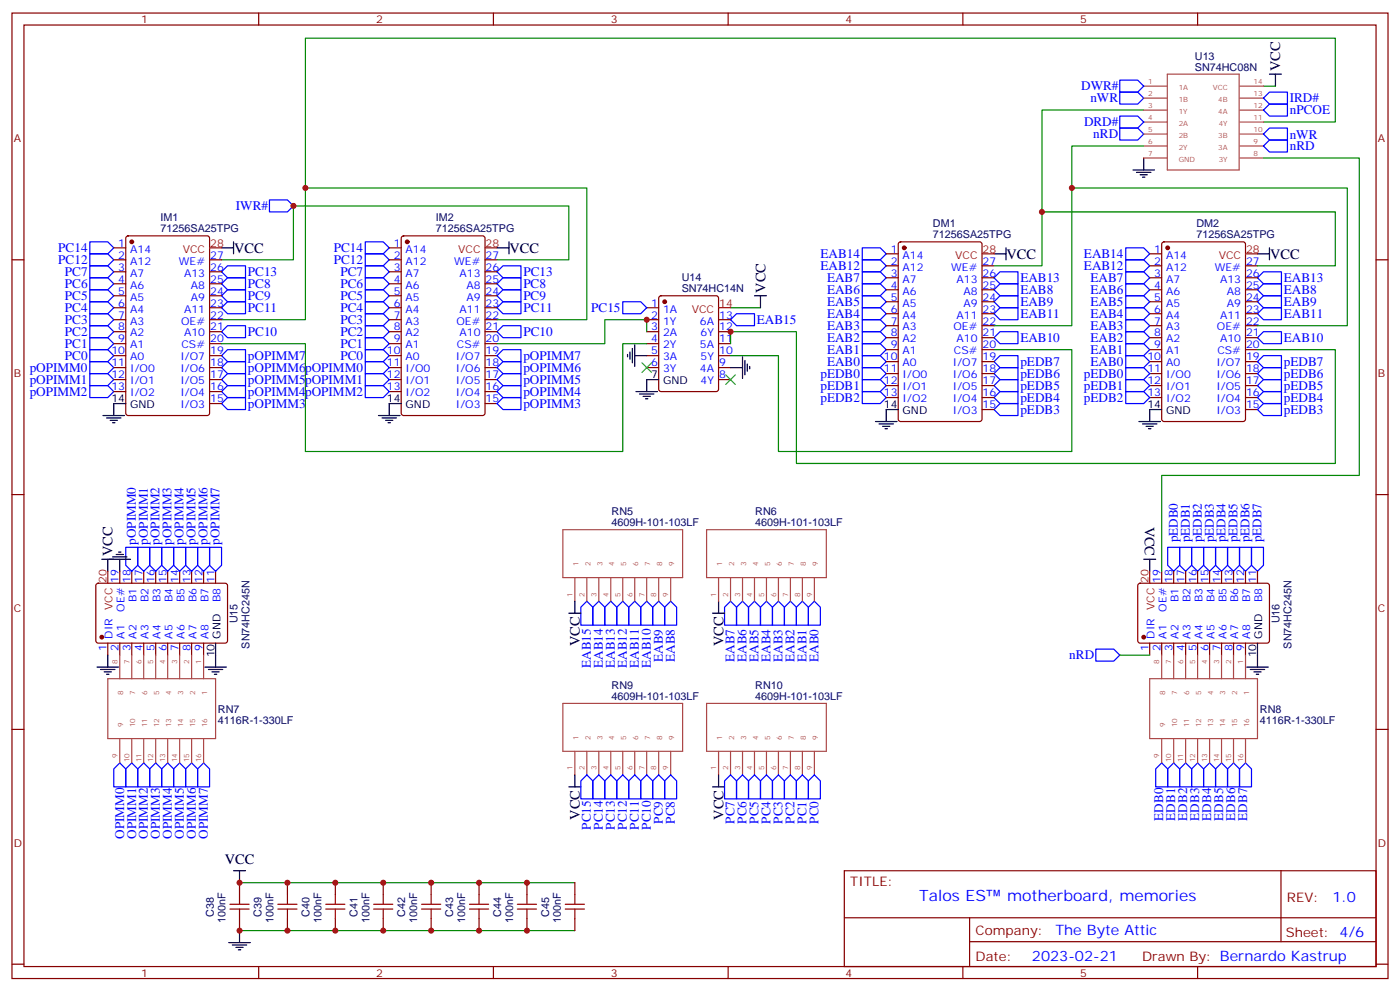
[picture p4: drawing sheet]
<svg xmlns="http://www.w3.org/2000/svg" width="412mm" height="292mm" viewBox="0 0 412 292" stroke-linecap="round" stroke-linejoin="round" font-family="sans-serif">
<defs><g id="words">
<g font-size="4.6" fill="#00f">
<text x="270.8" y="265.5">Talos ES</text>
<text x="296.6" y="265.5">motherboard, memories</text>
</g>
<g font-size="4.2">
<text x="377.1" y="20.9" transform="rotate(-90 377.1 20.9)">VCC</text>
<text x="69" y="74.4">VCC</text>
<text x="150.1" y="74.4">VCC</text>
<text x="296.5" y="76.2">VCC</text>
<text x="374.1" y="76.2">VCC</text>
<text x="225.4" y="86.2" transform="rotate(-90 225.4 86.2)">VCC</text>
<text x="337.2" y="155.1" transform="rotate(90 337.2 155.1)">VCC</text>
<text x="33.2" y="163.8" transform="rotate(-90 33.2 163.8)">VCC</text>
<text x="170.8" y="190.2" transform="rotate(-90 170.8 190.2)">VCC</text>
<text x="213.1" y="190.2" transform="rotate(-90 213.1 190.2)">VCC</text>
<text x="170.8" y="241.4" transform="rotate(-90 170.8 241.4)">VCC</text>
<text x="213.1" y="241.4" transform="rotate(-90 213.1 241.4)">VCC</text>
<text x="66.2" y="254.3">VCC</text>
</g>
<g font-size="4.2" fill="#00f">
<text x="392.5" y="265.7">1.0</text>
<text x="310.9" y="275.3">The Byte Attic</text>
<text x="304" y="283.1">2023-02-21</text>
</g>
<g font-size="3.9" fill="#00f">
<text x="318.5" y="26.6">DWR#</text>
<text x="321.2" y="30.2">nWR</text>
<text x="379.9" y="30.1">IRD#</text>
<text x="379.9" y="33.6">nPCOE</text>
<text x="319.3" y="37.2">DRD#</text>
<text x="322.1" y="40.7">nRD</text>
<text x="379.9" y="40.8">nWR</text>
<text x="379.9" y="44.2">nRD</text>
<text x="69.5" y="61.9">IWR#</text>
<text x="17.2" y="74.2">PC14</text>
<text x="17.2" y="77.8">PC12</text>
<text x="98.3" y="77.8">PC12</text>
<text x="98.3" y="74.2">PC14</text>
<text x="241.7" y="76">EAB14</text>
<text x="319.3" y="76">EAB14</text>
<text x="19.1" y="81.3">PC7</text>
<text x="73" y="81.2">PC13</text>
<text x="100.3" y="81.3">PC7</text>
<text x="154.2" y="81.2">PC13</text>
<text x="241.7" y="79.5">EAB12</text>
<text x="243.6" y="83.1">EAB7</text>
<text x="300.6" y="83">EAB13</text>
<text x="319.3" y="79.5">EAB12</text>
<text x="321.2" y="83.1">EAB7</text>
<text x="378.2" y="83">EAB13</text>
<text x="19.1" y="84.8">PC6</text>
<text x="19.1" y="88.4">PC5</text>
<text x="73" y="88.3">PC9</text>
<text x="73" y="84.7">PC8</text>
<text x="100.3" y="88.4">PC5</text>
<text x="100.3" y="84.8">PC6</text>
<text x="154.2" y="88.3">PC9</text>
<text x="154.2" y="84.7">PC8</text>
<text x="243.6" y="86.6">EAB6</text>
<text x="300.6" y="86.5">EAB8</text>
<text x="321.2" y="86.6">EAB6</text>
<text x="378.2" y="86.5">EAB8</text>
<text x="19.1" y="91.9">PC4</text>
<text x="19.1" y="95.4">PC3</text>
<text x="73" y="91.8">PC11</text>
<text x="100.3" y="95.4">PC3</text>
<text x="100.3" y="91.9">PC4</text>
<text x="154.2" y="91.8">PC11</text>
<text x="174.2" y="91.9">PC15</text>
<text x="223" y="95.3">EAB15</text>
<text x="243.6" y="90.1">EAB5</text>
<text x="243.6" y="93.7">EAB4</text>
<text x="300.6" y="93.6">EAB11</text>
<text x="300.6" y="90">EAB9</text>
<text x="321.2" y="93.7">EAB4</text>
<text x="321.2" y="90.1">EAB5</text>
<text x="378.2" y="93.6">EAB11</text>
<text x="378.2" y="90">EAB9</text>
<text x="19.1" y="98.9">PC2</text>
<text x="73" y="98.8">PC10</text>
<text x="100.3" y="98.9">PC2</text>
<text x="154.2" y="98.8">PC10</text>
<text x="243.6" y="100.7">EAB2</text>
<text x="243.6" y="97.2">EAB3</text>
<text x="300.6" y="100.6">EAB10</text>
<text x="321.2" y="100.7">EAB2</text>
<text x="321.2" y="97.2">EAB3</text>
<text x="378.2" y="100.6">EAB10</text>
<text x="19.1" y="102.5">PC1</text>
<text x="19.1" y="106">PC0</text>
<text x="73" y="105.9">pOPIMM7</text>
<text x="100.3" y="106">PC0</text>
<text x="100.3" y="102.5">PC1</text>
<text x="154.2" y="105.9">pOPIMM7</text>
<text x="243.6" y="104.2">EAB1</text>
<text x="243.6" y="107.8">EAB0</text>
<text x="300.6" y="107.7">pEDB7</text>
<text x="321.2" y="107.8">EAB0</text>
<text x="321.2" y="104.2">EAB1</text>
<text x="378.2" y="107.7">pEDB7</text>
<text x="8.8" y="113.1">pOPIMM1</text>
<text x="8.8" y="109.5">pOPIMM0</text>
<text x="73" y="109.4">pOPIMM6pOPIMM0</text>
<text x="73" y="113">pOPIMM5pOPIMM1</text>
<text x="154.2" y="113">pOPIMM5</text>
<text x="154.2" y="109.4">pOPIMM6</text>
<text x="241.7" y="111.3">pEDB0</text>
<text x="300.6" y="111.2">pEDB6</text>
<text x="319.3" y="111.3">pEDB0</text>
<text x="378.2" y="111.2">pEDB6</text>
<text x="8.8" y="116.6">pOPIMM2</text>
<text x="73" y="116.5">pOPIMM4pOPIMM2</text>
<text x="154.2" y="116.5">pOPIMM4</text>
<text x="241.7" y="118.3">pEDB2</text>
<text x="241.7" y="114.8">pEDB1</text>
<text x="300.6" y="114.7">pEDB5</text>
<text x="300.6" y="118.3">pEDB4</text>
<text x="319.3" y="118.3">pEDB2</text>
<text x="319.3" y="114.8">pEDB1</text>
<text x="378.2" y="118.3">pEDB4</text>
<text x="378.2" y="114.7">pEDB5</text>
<text x="73" y="120">pOPIMM3</text>
<text x="154.2" y="120">pOPIMM3</text>
<text x="300.6" y="121.8">pEDB3</text>
<text x="378.2" y="121.8">pEDB3</text>
<text x="40" y="160.5" transform="rotate(-90 40 160.5)">pOPIMM0</text>
<text x="43.5" y="160.5" transform="rotate(-90 43.5 160.5)">pOPIMM1</text>
<text x="47" y="160.5" transform="rotate(-90 47 160.5)">pOPIMM2</text>
<text x="50.6" y="160.5" transform="rotate(-90 50.6 160.5)">pOPIMM3</text>
<text x="54.1" y="160.5" transform="rotate(-90 54.1 160.5)">pOPIMM4</text>
<text x="57.6" y="160.5" transform="rotate(-90 57.6 160.5)">pOPIMM5</text>
<text x="61.1" y="160.5" transform="rotate(-90 61.1 160.5)">pOPIMM6</text>
<text x="64.7" y="160.5" transform="rotate(-90 64.7 160.5)">pOPIMM7</text>
<text x="346.9" y="159.8" transform="rotate(-90 346.9 159.8)">pEDB0</text>
<text x="350.5" y="159.8" transform="rotate(-90 350.5 159.8)">pEDB1</text>
<text x="354" y="159.8" transform="rotate(-90 354 159.8)">pEDB2</text>
<text x="357.5" y="159.8" transform="rotate(-90 357.5 159.8)">pEDB3</text>
<text x="361" y="159.8" transform="rotate(-90 361 159.8)">pEDB4</text>
<text x="364.6" y="159.8" transform="rotate(-90 364.6 159.8)">pEDB5</text>
<text x="368.1" y="159.8" transform="rotate(-90 368.1 159.8)">pEDB6</text>
<text x="371.6" y="159.8" transform="rotate(-90 371.6 159.8)">pEDB7</text>
<text x="174.1" y="196.7" transform="rotate(-90 174.1 196.7)">EAB15</text>
<text x="177.6" y="196.7" transform="rotate(-90 177.6 196.7)">EAB14</text>
<text x="181.1" y="196.7" transform="rotate(-90 181.1 196.7)">EAB13</text>
<text x="184.7" y="196.7" transform="rotate(-90 184.7 196.7)">EAB12</text>
<text x="188.2" y="196.7" transform="rotate(-90 188.2 196.7)">EAB11</text>
<text x="191.7" y="196.7" transform="rotate(-90 191.7 196.7)">EAB10</text>
<text x="195.2" y="195" transform="rotate(-90 195.2 195)">EAB9</text>
<text x="198.8" y="195" transform="rotate(-90 198.8 195)">EAB8</text>
<text x="216.4" y="195" transform="rotate(-90 216.4 195)">EAB7</text>
<text x="219.9" y="195" transform="rotate(-90 219.9 195)">EAB6</text>
<text x="223.5" y="195" transform="rotate(-90 223.5 195)">EAB5</text>
<text x="227" y="195" transform="rotate(-90 227 195)">EAB4</text>
<text x="230.5" y="195" transform="rotate(-90 230.5 195)">EAB3</text>
<text x="234" y="195" transform="rotate(-90 234 195)">EAB2</text>
<text x="237.6" y="195" transform="rotate(-90 237.6 195)">EAB1</text>
<text x="241.1" y="195" transform="rotate(-90 241.1 195)">EAB0</text>
<text x="315" y="194.2">nRD</text>
<text x="174.1" y="244.3" transform="rotate(-90 174.1 244.3)">PC15</text>
<text x="177.6" y="244.3" transform="rotate(-90 177.6 244.3)">PC14</text>
<text x="181.1" y="244.3" transform="rotate(-90 181.1 244.3)">PC13</text>
<text x="184.7" y="244.3" transform="rotate(-90 184.7 244.3)">PC12</text>
<text x="188.2" y="244.3" transform="rotate(-90 188.2 244.3)">PC11</text>
<text x="191.7" y="244.3" transform="rotate(-90 191.7 244.3)">PC10</text>
<text x="195.2" y="242.6" transform="rotate(-90 195.2 242.6)">PC9</text>
<text x="198.8" y="242.6" transform="rotate(-90 198.8 242.6)">PC8</text>
<text x="216.4" y="242.6" transform="rotate(-90 216.4 242.6)">PC7</text>
<text x="219.9" y="242.6" transform="rotate(-90 219.9 242.6)">PC6</text>
<text x="223.5" y="242.6" transform="rotate(-90 223.5 242.6)">PC5</text>
<text x="227" y="242.6" transform="rotate(-90 227 242.6)">PC4</text>
<text x="230.5" y="242.6" transform="rotate(-90 230.5 242.6)">PC3</text>
<text x="234" y="242.6" transform="rotate(-90 234 242.6)">PC2</text>
<text x="237.6" y="242.6" transform="rotate(-90 237.6 242.6)">PC1</text>
<text x="241.1" y="242.6" transform="rotate(-90 241.1 242.6)">PC0</text>
<text x="342.7" y="241.7" transform="rotate(-90 342.7 241.7)">EDB0</text>
<text x="346.2" y="241.7" transform="rotate(-90 346.2 241.7)">EDB1</text>
<text x="349.7" y="241.7" transform="rotate(-90 349.7 241.7)">EDB2</text>
<text x="353.2" y="241.7" transform="rotate(-90 353.2 241.7)">EDB3</text>
<text x="356.8" y="241.7" transform="rotate(-90 356.8 241.7)">EDB4</text>
<text x="360.3" y="241.7" transform="rotate(-90 360.3 241.7)">EDB5</text>
<text x="363.8" y="241.7" transform="rotate(-90 363.8 241.7)">EDB6</text>
<text x="367.4" y="241.7" transform="rotate(-90 367.4 241.7)">EDB7</text>
<text x="36.5" y="247.1" transform="rotate(-90 36.5 247.1)">OPIMM0</text>
<text x="40.1" y="247.1" transform="rotate(-90 40.1 247.1)">OPIMM1</text>
<text x="43.6" y="247.1" transform="rotate(-90 43.6 247.1)">OPIMM2</text>
<text x="47.1" y="247.1" transform="rotate(-90 47.1 247.1)">OPIMM3</text>
<text x="50.6" y="247.1" transform="rotate(-90 50.6 247.1)">OPIMM4</text>
<text x="54.2" y="247.1" transform="rotate(-90 54.2 247.1)">OPIMM5</text>
<text x="57.7" y="247.1" transform="rotate(-90 57.7 247.1)">OPIMM6</text>
<text x="61.2" y="247.1" transform="rotate(-90 61.2 247.1)">OPIMM7</text>
</g>
<g font-size="3.9" fill="#800">
<text x="250.5" y="261">TITLE:</text>
<text x="379.1" y="265.7">REV:</text>
<text x="287.4" y="275.2">Company:</text>
<text x="378.7" y="275.8">Sheet: 4/6</text>
<text x="287.4" y="282.9">Date:</text>
<text x="336.4" y="283">Drawn By: Bernardo Kastrup</text>
</g>
<g font-size="3.2" fill="#800">
<text x="41.6" y="6.8">1</text>
<text x="110.8" y="6.8">2</text>
<text x="179.9" y="6.8">3</text>
<text x="249.1" y="6.8">4</text>
<text x="318.2" y="6.8">5</text>
<text x="4.1" y="41.9">A</text>
<text x="405.9" y="41.9">A</text>
<text x="4.1" y="111.1">B</text>
<text x="405.9" y="111.1">B</text>
<text x="4.1" y="180.2">C</text>
<text x="405.9" y="180.2">C</text>
<text x="4.1" y="249.4">D</text>
<text x="405.9" y="249.4">D</text>
<text x="41.6" y="287.7">1</text>
<text x="110.8" y="287.7">2</text>
<text x="179.9" y="287.7">3</text>
<text x="249.1" y="287.7">4</text>
<text x="318.2" y="287.7">5</text>
</g>
<g font-size="3.2" fill="#000080">
<text x="352" y="17.6">U13</text>
<text x="352" y="20.8">SN74HC08N</text>
<text x="47.3" y="65.1">IM1</text>
<text x="128.4" y="65.1">IM2</text>
<text x="47.3" y="68.3">71256SA25TPG</text>
<text x="128.4" y="68.3">71256SA25TPG</text>
<text x="274.8" y="70">71256SA25TPG</text>
<text x="274.8" y="66.9">DM1</text>
<text x="352.4" y="70">71256SA25TPG</text>
<text x="352.4" y="66.9">DM2</text>
<text x="200.8" y="82.8">U14</text>
<text x="200.8" y="85.9">SN74HC14N</text>
<text x="180.1" y="154.9">4609H-101-103LF</text>
<text x="180.1" y="151.8">RN5</text>
<text x="222.5" y="154.9">4609H-101-103LF</text>
<text x="222.5" y="151.8">RN6</text>
<text x="70" y="183.6" transform="rotate(-90 70 183.6)">U15</text>
<text x="376.9" y="183.6" transform="rotate(-90 376.9 183.6)">U16</text>
<text x="73.5" y="191" transform="rotate(-90 73.5 191)">SN74HC245N</text>
<text x="380.4" y="191" transform="rotate(-90 380.4 191)">SN74HC245N</text>
<text x="180.1" y="203">RN9</text>
<text x="222.5" y="203">RN10</text>
<text x="180.1" y="206.1">4609H-101-103LF</text>
<text x="222.5" y="206.1">4609H-101-103LF</text>
<text x="64.2" y="213.2">4116R-1-330LF</text>
<text x="64.2" y="210">RN7</text>
<text x="371.1" y="213.2">4116R-1-330LF</text>
<text x="371.1" y="210">RN8</text>
<text x="62.9" y="270" transform="rotate(-90 62.9 270)">C38</text>
<text x="66.5" y="271.7" transform="rotate(-90 66.5 271.7)">100nF</text>
<text x="77.1" y="270" transform="rotate(-90 77.1 270)">C39</text>
<text x="80.6" y="271.7" transform="rotate(-90 80.6 271.7)">100nF</text>
<text x="91.2" y="270" transform="rotate(-90 91.2 270)">C40</text>
<text x="94.7" y="271.7" transform="rotate(-90 94.7 271.7)">100nF</text>
<text x="105.3" y="270" transform="rotate(-90 105.3 270)">C41</text>
<text x="108.8" y="271.7" transform="rotate(-90 108.8 271.7)">100nF</text>
<text x="119.4" y="270" transform="rotate(-90 119.4 270)">C42</text>
<text x="122.9" y="271.7" transform="rotate(-90 122.9 271.7)">100nF</text>
<text x="133.5" y="270" transform="rotate(-90 133.5 270)">C43</text>
<text x="137" y="271.7" transform="rotate(-90 137 271.7)">100nF</text>
<text x="147.6" y="270" transform="rotate(-90 147.6 270)">C44</text>
<text x="151.1" y="271.7" transform="rotate(-90 151.1 271.7)">100nF</text>
<text x="161.7" y="270" transform="rotate(-90 161.7 270)">C45</text>
<text x="165.3" y="271.7" transform="rotate(-90 165.3 271.7)">100nF</text>
</g>
<g font-size="3.2" fill="#00f">
<text x="34.8" y="72.6">1</text>
<text x="34.8" y="76.2">2</text>
<text x="38.3" y="74.4">A14</text>
<text x="38.3" y="77.9">A12</text>
<text x="52.7" y="77.9">WE#</text>
<text x="61.9" y="76.2">27</text>
<text x="116" y="72.6">1</text>
<text x="116" y="76.2">2</text>
<text x="119.5" y="74.4">A14</text>
<text x="119.5" y="77.9">A12</text>
<text x="133.8" y="77.9">WE#</text>
<text x="143.1" y="76.2">27</text>
<text x="262.4" y="74.4">1</text>
<text x="262.4" y="77.9">2</text>
<text x="265.9" y="76.2">A14</text>
<text x="289.5" y="77.9">27</text>
<text x="340" y="74.4">1</text>
<text x="340" y="77.9">2</text>
<text x="343.5" y="76.2">A14</text>
<text x="367.1" y="77.9">27</text>
<text x="34.8" y="79.7">3</text>
<text x="34.8" y="83.2">4</text>
<text x="38.3" y="81.5">A7</text>
<text x="54.2" y="81.5">A13</text>
<text x="61.9" y="83.2">25</text>
<text x="61.9" y="79.7">26</text>
<text x="116" y="79.7">3</text>
<text x="116" y="83.2">4</text>
<text x="119.5" y="81.5">A7</text>
<text x="135.4" y="81.5">A13</text>
<text x="143.1" y="83.2">25</text>
<text x="143.1" y="79.7">26</text>
<text x="262.4" y="81.5">3</text>
<text x="265.9" y="79.7">A12</text>
<text x="265.9" y="83.2">A7</text>
<text x="280.2" y="79.7">WE#</text>
<text x="281.8" y="83.2">A13</text>
<text x="289.5" y="81.5">26</text>
<text x="340" y="81.5">3</text>
<text x="343.5" y="79.7">A12</text>
<text x="343.5" y="83.2">A7</text>
<text x="357.8" y="79.7">WE#</text>
<text x="359.4" y="83.2">A13</text>
<text x="367.1" y="81.5">26</text>
<text x="34.8" y="86.7">5</text>
<text x="38.3" y="85">A6</text>
<text x="38.3" y="88.5">A5</text>
<text x="56.2" y="88.5">A9</text>
<text x="56.2" y="85">A8</text>
<text x="61.9" y="86.7">24</text>
<text x="116" y="86.7">5</text>
<text x="119.5" y="85">A6</text>
<text x="119.5" y="88.5">A5</text>
<text x="137.4" y="88.5">A9</text>
<text x="137.4" y="85">A8</text>
<text x="143.1" y="86.7">24</text>
<text x="262.4" y="85">4</text>
<text x="262.4" y="88.5">5</text>
<text x="265.9" y="86.7">A6</text>
<text x="283.8" y="86.7">A8</text>
<text x="289.5" y="88.5">24</text>
<text x="289.5" y="85">25</text>
<text x="340" y="85">4</text>
<text x="340" y="88.5">5</text>
<text x="343.5" y="86.7">A6</text>
<text x="361.4" y="86.7">A8</text>
<text x="367.1" y="88.5">24</text>
<text x="367.1" y="85">25</text>
<text x="34.8" y="90.3">6</text>
<text x="34.8" y="93.8">7</text>
<text x="38.3" y="92">A4</text>
<text x="38.3" y="95.6">A3</text>
<text x="53.3" y="95.6">OE#</text>
<text x="54.2" y="92">A11</text>
<text x="61.9" y="93.8">22</text>
<text x="61.9" y="90.3">23</text>
<text x="116" y="90.3">6</text>
<text x="116" y="93.8">7</text>
<text x="119.5" y="92">A4</text>
<text x="119.5" y="95.6">A3</text>
<text x="134.5" y="95.6">OE#</text>
<text x="135.4" y="92">A11</text>
<text x="143.1" y="93.8">22</text>
<text x="143.1" y="90.3">23</text>
<text x="191.8" y="90.3">1</text>
<text x="191.8" y="93.8">2</text>
<text x="195.3" y="92">1A</text>
<text x="195.3" y="95.6">1Y</text>
<text x="206.2" y="95.6">6A</text>
<text x="211.8" y="93.8">13</text>
<text x="262.4" y="92">6</text>
<text x="262.4" y="95.6">7</text>
<text x="265.9" y="90.3">A5</text>
<text x="265.9" y="93.8">A4</text>
<text x="281.8" y="93.8">A11</text>
<text x="283.8" y="90.3">A9</text>
<text x="289.5" y="95.6">22</text>
<text x="289.5" y="92">23</text>
<text x="340" y="92">6</text>
<text x="340" y="95.6">7</text>
<text x="343.5" y="90.3">A5</text>
<text x="343.5" y="93.8">A4</text>
<text x="359.4" y="93.8">A11</text>
<text x="361.4" y="90.3">A9</text>
<text x="367.1" y="95.6">22</text>
<text x="367.1" y="92">23</text>
<text x="34.8" y="97.3">8</text>
<text x="34.8" y="100.9">9</text>
<text x="38.3" y="99.1">A2</text>
<text x="54.2" y="99.1">A10</text>
<text x="61.9" y="100.9">20</text>
<text x="61.9" y="97.3">21</text>
<text x="116" y="97.3">8</text>
<text x="116" y="100.9">9</text>
<text x="119.5" y="99.1">A2</text>
<text x="135.4" y="99.1">A10</text>
<text x="143.1" y="100.9">20</text>
<text x="143.1" y="97.3">21</text>
<text x="191.8" y="97.3">3</text>
<text x="191.8" y="100.9">4</text>
<text x="195.3" y="99.1">2A</text>
<text x="206.4" y="99.1">6Y</text>
<text x="211.8" y="100.9">11</text>
<text x="211.8" y="97.3">12</text>
<text x="262.4" y="99.1">8</text>
<text x="265.9" y="97.3">A3</text>
<text x="265.9" y="100.9">A2</text>
<text x="280.9" y="97.3">OE#</text>
<text x="281.8" y="100.9">A10</text>
<text x="289.5" y="99.1">21</text>
<text x="340" y="99.1">8</text>
<text x="343.5" y="97.3">A3</text>
<text x="343.5" y="100.9">A2</text>
<text x="358.5" y="97.3">OE#</text>
<text x="359.4" y="100.9">A10</text>
<text x="367.1" y="99.1">21</text>
<text x="32.8" y="104.4">10</text>
<text x="32.8" y="107.9">11</text>
<text x="38.3" y="102.6">A1</text>
<text x="38.3" y="106.2">A0</text>
<text x="53.1" y="106.2">I/O7</text>
<text x="53.4" y="102.6">CS#</text>
<text x="61.9" y="107.9">18</text>
<text x="61.9" y="104.4">19</text>
<text x="114" y="104.4">10</text>
<text x="114" y="107.9">11</text>
<text x="119.5" y="102.6">A1</text>
<text x="119.5" y="106.2">A0</text>
<text x="134.3" y="106.2">I/O7</text>
<text x="134.6" y="102.6">CS#</text>
<text x="143.1" y="107.9">18</text>
<text x="143.1" y="104.4">19</text>
<text x="191.8" y="104.4">5</text>
<text x="191.8" y="107.9">6</text>
<text x="195.3" y="102.6">2Y</text>
<text x="195.3" y="106.2">3A</text>
<text x="206.2" y="102.6">5A</text>
<text x="206.4" y="106.2">5Y</text>
<text x="211.8" y="107.9">9</text>
<text x="211.8" y="104.4">10</text>
<text x="260.4" y="106.2">10</text>
<text x="262.4" y="102.6">9</text>
<text x="265.9" y="104.4">A1</text>
<text x="265.9" y="107.9">A0</text>
<text x="280.7" y="107.9">I/O7</text>
<text x="281" y="104.4">CS#</text>
<text x="289.5" y="106.2">19</text>
<text x="289.5" y="102.6">20</text>
<text x="338" y="106.2">10</text>
<text x="340" y="102.6">9</text>
<text x="343.5" y="104.4">A1</text>
<text x="343.5" y="107.9">A0</text>
<text x="358.3" y="107.9">I/O7</text>
<text x="358.6" y="104.4">CS#</text>
<text x="367.1" y="106.2">19</text>
<text x="367.1" y="102.6">20</text>
<text x="32.8" y="111.4">12</text>
<text x="38.3" y="109.7">I/O0</text>
<text x="38.3" y="113.2">I/O1</text>
<text x="53.1" y="113.2">I/O5</text>
<text x="53.1" y="109.7">I/O6</text>
<text x="61.9" y="111.4">17</text>
<text x="114" y="111.4">12</text>
<text x="119.5" y="109.7">I/O0</text>
<text x="119.5" y="113.2">I/O1</text>
<text x="134.3" y="113.2">I/O5</text>
<text x="134.3" y="109.7">I/O6</text>
<text x="143.1" y="111.4">17</text>
<text x="195.3" y="109.7">3Y</text>
<text x="206.2" y="109.7">4A</text>
<text x="206.4" y="113.2">4Y</text>
<text x="211.8" y="111.4">8</text>
<text x="260.4" y="109.7">11</text>
<text x="260.4" y="113.2">12</text>
<text x="265.9" y="111.4">I/O0</text>
<text x="280.7" y="111.4">I/O6</text>
<text x="289.5" y="113.2">17</text>
<text x="289.5" y="109.7">18</text>
<text x="338" y="109.7">11</text>
<text x="338" y="113.2">12</text>
<text x="343.5" y="111.4">I/O0</text>
<text x="358.3" y="111.4">I/O6</text>
<text x="367.1" y="113.2">17</text>
<text x="367.1" y="109.7">18</text>
<text x="32.8" y="115">13</text>
<text x="38.3" y="116.7">I/O2</text>
<text x="53.1" y="116.7">I/O4</text>
<text x="61.9" y="118.5">15</text>
<text x="61.9" y="115">16</text>
<text x="114" y="115">13</text>
<text x="119.5" y="116.7">I/O2</text>
<text x="134.3" y="116.7">I/O4</text>
<text x="143.1" y="118.5">15</text>
<text x="143.1" y="115">16</text>
<text x="260.4" y="116.7">13</text>
<text x="265.9" y="115">I/O1</text>
<text x="265.9" y="118.5">I/O2</text>
<text x="280.7" y="118.5">I/O4</text>
<text x="280.7" y="115">I/O5</text>
<text x="289.5" y="116.7">16</text>
<text x="338" y="116.7">13</text>
<text x="343.5" y="115">I/O1</text>
<text x="343.5" y="118.5">I/O2</text>
<text x="358.3" y="118.5">I/O4</text>
<text x="358.3" y="115">I/O5</text>
<text x="367.1" y="116.7">16</text>
<text x="53.1" y="120.3">I/O3</text>
<text x="134.3" y="120.3">I/O3</text>
<text x="280.7" y="122">I/O3</text>
<text x="289.5" y="120.3">15</text>
<text x="358.3" y="122">I/O3</text>
<text x="367.1" y="120.3">15</text>
<text x="34.9" y="171.6" transform="rotate(-90 34.9 171.6)">19</text>
<text x="38.5" y="171.6" transform="rotate(-90 38.5 171.6)">18</text>
<text x="42" y="171.6" transform="rotate(-90 42 171.6)">17</text>
<text x="45.5" y="171.6" transform="rotate(-90 45.5 171.6)">16</text>
<text x="49" y="171.6" transform="rotate(-90 49 171.6)">15</text>
<text x="52.6" y="171.6" transform="rotate(-90 52.6 171.6)">14</text>
<text x="56.1" y="171.6" transform="rotate(-90 56.1 171.6)">13</text>
<text x="59.6" y="171.6" transform="rotate(-90 59.6 171.6)">12</text>
<text x="63.1" y="171.6" transform="rotate(-90 63.1 171.6)">11</text>
<text x="341.8" y="171.6" transform="rotate(-90 341.8 171.6)">19</text>
<text x="345.4" y="171.6" transform="rotate(-90 345.4 171.6)">18</text>
<text x="348.9" y="171.6" transform="rotate(-90 348.9 171.6)">17</text>
<text x="352.4" y="171.6" transform="rotate(-90 352.4 171.6)">16</text>
<text x="356" y="171.6" transform="rotate(-90 356 171.6)">15</text>
<text x="359.5" y="171.6" transform="rotate(-90 359.5 171.6)">14</text>
<text x="363" y="171.6" transform="rotate(-90 363 171.6)">13</text>
<text x="366.5" y="171.6" transform="rotate(-90 366.5 171.6)">12</text>
<text x="370.1" y="171.6" transform="rotate(-90 370.1 171.6)">11</text>
<text x="40.2" y="177.3" transform="rotate(-90 40.2 177.3)">B1</text>
<text x="43.7" y="177.3" transform="rotate(-90 43.7 177.3)">B2</text>
<text x="47.3" y="177.3" transform="rotate(-90 47.3 177.3)">B3</text>
<text x="50.8" y="177.3" transform="rotate(-90 50.8 177.3)">B4</text>
<text x="54.3" y="177.3" transform="rotate(-90 54.3 177.3)">B5</text>
<text x="57.9" y="177.3" transform="rotate(-90 57.9 177.3)">B6</text>
<text x="61.4" y="177.3" transform="rotate(-90 61.4 177.3)">B7</text>
<text x="64.9" y="177.3" transform="rotate(-90 64.9 177.3)">B8</text>
<text x="347.1" y="177.3" transform="rotate(-90 347.1 177.3)">B1</text>
<text x="350.7" y="177.3" transform="rotate(-90 350.7 177.3)">B2</text>
<text x="354.2" y="177.3" transform="rotate(-90 354.2 177.3)">B3</text>
<text x="357.7" y="177.3" transform="rotate(-90 357.7 177.3)">B4</text>
<text x="361.2" y="177.3" transform="rotate(-90 361.2 177.3)">B5</text>
<text x="364.8" y="177.3" transform="rotate(-90 364.8 177.3)">B6</text>
<text x="368.3" y="177.3" transform="rotate(-90 368.3 177.3)">B7</text>
<text x="371.8" y="177.3" transform="rotate(-90 371.8 177.3)">B8</text>
<text x="36.7" y="180.2" transform="rotate(-90 36.7 180.2)">OE#</text>
<text x="343.6" y="180.2" transform="rotate(-90 343.6 180.2)">OE#</text>
<text x="31.4" y="191.6" transform="rotate(-90 31.4 191.6)">1</text>
<text x="33.2" y="188.1" transform="rotate(-90 33.2 188.1)">DIR</text>
<text x="34.9" y="191.6" transform="rotate(-90 34.9 191.6)">2</text>
<text x="36.7" y="188.1" transform="rotate(-90 36.7 188.1)">A1</text>
<text x="38.5" y="191.6" transform="rotate(-90 38.5 191.6)">3</text>
<text x="40.2" y="188.1" transform="rotate(-90 40.2 188.1)">A2</text>
<text x="42" y="191.6" transform="rotate(-90 42 191.6)">4</text>
<text x="43.7" y="188.1" transform="rotate(-90 43.7 188.1)">A3</text>
<text x="45.5" y="191.6" transform="rotate(-90 45.5 191.6)">5</text>
<text x="47.3" y="188.1" transform="rotate(-90 47.3 188.1)">A4</text>
<text x="49" y="191.6" transform="rotate(-90 49 191.6)">6</text>
<text x="50.8" y="188.1" transform="rotate(-90 50.8 188.1)">A5</text>
<text x="52.6" y="191.6" transform="rotate(-90 52.6 191.6)">7</text>
<text x="54.3" y="188.1" transform="rotate(-90 54.3 188.1)">A6</text>
<text x="56.1" y="191.6" transform="rotate(-90 56.1 191.6)">8</text>
<text x="57.9" y="188.1" transform="rotate(-90 57.9 188.1)">A7</text>
<text x="59.6" y="191.6" transform="rotate(-90 59.6 191.6)">9</text>
<text x="61.4" y="188.1" transform="rotate(-90 61.4 188.1)">A8</text>
<text x="338.3" y="191.6" transform="rotate(-90 338.3 191.6)">1</text>
<text x="340.1" y="188.1" transform="rotate(-90 340.1 188.1)">DIR</text>
<text x="341.8" y="191.6" transform="rotate(-90 341.8 191.6)">2</text>
<text x="343.6" y="188.1" transform="rotate(-90 343.6 188.1)">A1</text>
<text x="345.4" y="191.6" transform="rotate(-90 345.4 191.6)">3</text>
<text x="347.1" y="188.1" transform="rotate(-90 347.1 188.1)">A2</text>
<text x="348.9" y="191.6" transform="rotate(-90 348.9 191.6)">4</text>
<text x="350.7" y="188.1" transform="rotate(-90 350.7 188.1)">A3</text>
<text x="352.4" y="191.6" transform="rotate(-90 352.4 191.6)">5</text>
<text x="354.2" y="188.1" transform="rotate(-90 354.2 188.1)">A4</text>
<text x="356" y="191.6" transform="rotate(-90 356 191.6)">6</text>
<text x="357.7" y="188.1" transform="rotate(-90 357.7 188.1)">A5</text>
<text x="359.5" y="191.6" transform="rotate(-90 359.5 191.6)">7</text>
<text x="361.2" y="188.1" transform="rotate(-90 361.2 188.1)">A6</text>
<text x="363" y="191.6" transform="rotate(-90 363 191.6)">8</text>
<text x="364.8" y="188.1" transform="rotate(-90 364.8 188.1)">A7</text>
<text x="366.5" y="191.6" transform="rotate(-90 366.5 191.6)">9</text>
<text x="368.3" y="188.1" transform="rotate(-90 368.3 188.1)">A8</text>
</g>
<g font-size="3.2" fill="#f00">
<text x="53.8" y="74.4">VCC</text>
<text x="61.9" y="72.6">28</text>
<text x="135" y="74.4">VCC</text>
<text x="143.1" y="72.6">28</text>
<text x="281.4" y="76.2">VCC</text>
<text x="289.5" y="74.4">28</text>
<text x="359" y="76.2">VCC</text>
<text x="367.1" y="74.4">28</text>
<text x="203.8" y="92">VCC</text>
<text x="211.8" y="90.3">14</text>
<text x="31.4" y="171.6" transform="rotate(-90 31.4 171.6)">20</text>
<text x="338.3" y="171.6" transform="rotate(-90 338.3 171.6)">20</text>
<text x="33.2" y="179.7" transform="rotate(-90 33.2 179.7)">VCC</text>
<text x="340.1" y="179.7" transform="rotate(-90 340.1 179.7)">VCC</text>
</g>
<g font-size="3.2">
<text x="191.8" y="111.4">7</text>
<text x="195.3" y="113.2">GND</text>
<text x="32.8" y="118.5">14</text>
<text x="114" y="118.5">14</text>
<text x="38.3" y="120.3">GND</text>
<text x="119.5" y="120.3">GND</text>
<text x="260.4" y="120.3">14</text>
<text x="265.9" y="122">GND</text>
<text x="338" y="120.3">14</text>
<text x="343.5" y="122">GND</text>
<text x="64.9" y="188.1" transform="rotate(-90 64.9 188.1)">GND</text>
<text x="371.8" y="188.1" transform="rotate(-90 371.8 188.1)">GND</text>
<text x="63.1" y="193.6" transform="rotate(-90 63.1 193.6)">10</text>
<text x="370.1" y="193.6" transform="rotate(-90 370.1 193.6)">10</text>
</g>
<g font-size="2.1" fill="#a54b4b">
<text x="338.2" y="24.7">1</text>
<text x="338.2" y="28.2">2</text>
<text x="347.2" y="26.4">1A</text>
<text x="347.2" y="29.9">1B</text>
<text x="357.3" y="26.4">VCC</text>
<text x="358.9" y="29.9">4B</text>
<text x="369.3" y="24.7">14</text>
<text x="369.3" y="28.2">13</text>
<text x="338.2" y="31.7">3</text>
<text x="338.2" y="35.3">4</text>
<text x="347.2" y="33.5">1Y</text>
<text x="358.9" y="33.5">4A</text>
<text x="369.3" y="31.7">12</text>
<text x="369.3" y="35.3">11</text>
<text x="338.2" y="38.8">5</text>
<text x="347.2" y="37">2A</text>
<text x="347.2" y="40.5">2B</text>
<text x="358.9" y="40.5">3B</text>
<text x="359" y="37">4Y</text>
<text x="369.3" y="38.8">10</text>
<text x="338.2" y="42.3">6</text>
<text x="338.2" y="45.8">7</text>
<text x="347.2" y="44">2Y</text>
<text x="347.2" y="47.6">GND</text>
<text x="358.9" y="44">3A</text>
<text x="359" y="47.6">3Y</text>
<text x="369.3" y="42.3">9</text>
<text x="369.3" y="45.8">8</text>
<text x="170.4" y="166.8" transform="rotate(-90 170.4 166.8)">1</text>
<text x="173.9" y="166.8" transform="rotate(-90 173.9 166.8)">2</text>
<text x="177.4" y="166.8" transform="rotate(-90 177.4 166.8)">3</text>
<text x="181" y="166.8" transform="rotate(-90 181 166.8)">4</text>
<text x="184.5" y="166.8" transform="rotate(-90 184.5 166.8)">5</text>
<text x="188" y="166.8" transform="rotate(-90 188 166.8)">6</text>
<text x="191.5" y="166.8" transform="rotate(-90 191.5 166.8)">7</text>
<text x="195.1" y="166.8" transform="rotate(-90 195.1 166.8)">8</text>
<text x="198.6" y="166.8" transform="rotate(-90 198.6 166.8)">9</text>
<text x="212.7" y="166.8" transform="rotate(-90 212.7 166.8)">1</text>
<text x="216.2" y="166.8" transform="rotate(-90 216.2 166.8)">2</text>
<text x="219.8" y="166.8" transform="rotate(-90 219.8 166.8)">3</text>
<text x="223.3" y="166.8" transform="rotate(-90 223.3 166.8)">4</text>
<text x="226.8" y="166.8" transform="rotate(-90 226.8 166.8)">5</text>
<text x="230.3" y="166.8" transform="rotate(-90 230.3 166.8)">6</text>
<text x="233.9" y="166.8" transform="rotate(-90 233.9 166.8)">7</text>
<text x="237.4" y="166.8" transform="rotate(-90 237.4 166.8)">8</text>
<text x="240.9" y="166.8" transform="rotate(-90 240.9 166.8)">9</text>
<text x="168.6" y="175.7" transform="rotate(-90 168.6 175.7)">1</text>
<text x="172.2" y="175.7" transform="rotate(-90 172.2 175.7)">2</text>
<text x="175.7" y="175.7" transform="rotate(-90 175.7 175.7)">3</text>
<text x="179.2" y="175.7" transform="rotate(-90 179.2 175.7)">4</text>
<text x="182.7" y="175.7" transform="rotate(-90 182.7 175.7)">5</text>
<text x="186.3" y="175.7" transform="rotate(-90 186.3 175.7)">6</text>
<text x="189.8" y="175.7" transform="rotate(-90 189.8 175.7)">7</text>
<text x="193.3" y="175.7" transform="rotate(-90 193.3 175.7)">8</text>
<text x="196.9" y="175.7" transform="rotate(-90 196.9 175.7)">9</text>
<text x="211" y="175.7" transform="rotate(-90 211 175.7)">1</text>
<text x="214.5" y="175.7" transform="rotate(-90 214.5 175.7)">2</text>
<text x="218" y="175.7" transform="rotate(-90 218 175.7)">3</text>
<text x="221.6" y="175.7" transform="rotate(-90 221.6 175.7)">4</text>
<text x="225.1" y="175.7" transform="rotate(-90 225.1 175.7)">5</text>
<text x="228.6" y="175.7" transform="rotate(-90 228.6 175.7)">6</text>
<text x="232.1" y="175.7" transform="rotate(-90 232.1 175.7)">7</text>
<text x="235.7" y="175.7" transform="rotate(-90 235.7 175.7)">8</text>
<text x="239.2" y="175.7" transform="rotate(-90 239.2 175.7)">9</text>
<text x="34.6" y="195.6" transform="rotate(-90 34.6 195.6)">8</text>
<text x="38.1" y="195.6" transform="rotate(-90 38.1 195.6)">7</text>
<text x="41.6" y="195.6" transform="rotate(-90 41.6 195.6)">6</text>
<text x="45.2" y="195.6" transform="rotate(-90 45.2 195.6)">5</text>
<text x="48.7" y="195.6" transform="rotate(-90 48.7 195.6)">4</text>
<text x="52.2" y="195.6" transform="rotate(-90 52.2 195.6)">3</text>
<text x="55.7" y="195.6" transform="rotate(-90 55.7 195.6)">2</text>
<text x="59.3" y="195.6" transform="rotate(-90 59.3 195.6)">1</text>
<text x="341.5" y="195.6" transform="rotate(-90 341.5 195.6)">8</text>
<text x="345" y="195.6" transform="rotate(-90 345 195.6)">7</text>
<text x="348.6" y="195.6" transform="rotate(-90 348.6 195.6)">6</text>
<text x="352.1" y="195.6" transform="rotate(-90 352.1 195.6)">5</text>
<text x="355.6" y="195.6" transform="rotate(-90 355.6 195.6)">4</text>
<text x="359.1" y="195.6" transform="rotate(-90 359.1 195.6)">3</text>
<text x="362.7" y="195.6" transform="rotate(-90 362.7 195.6)">2</text>
<text x="366.2" y="195.6" transform="rotate(-90 366.2 195.6)">1</text>
<text x="36.3" y="204.6" transform="rotate(-90 36.3 204.6)">8</text>
<text x="39.8" y="204.6" transform="rotate(-90 39.8 204.6)">7</text>
<text x="43.4" y="204.6" transform="rotate(-90 43.4 204.6)">6</text>
<text x="46.9" y="204.6" transform="rotate(-90 46.9 204.6)">5</text>
<text x="50.4" y="204.6" transform="rotate(-90 50.4 204.6)">4</text>
<text x="54" y="204.6" transform="rotate(-90 54 204.6)">3</text>
<text x="57.5" y="204.6" transform="rotate(-90 57.5 204.6)">2</text>
<text x="61" y="204.6" transform="rotate(-90 61 204.6)">1</text>
<text x="343.2" y="204.6" transform="rotate(-90 343.2 204.6)">8</text>
<text x="346.8" y="204.6" transform="rotate(-90 346.8 204.6)">7</text>
<text x="350.3" y="204.6" transform="rotate(-90 350.3 204.6)">6</text>
<text x="353.8" y="204.6" transform="rotate(-90 353.8 204.6)">5</text>
<text x="357.3" y="204.6" transform="rotate(-90 357.3 204.6)">4</text>
<text x="360.9" y="204.6" transform="rotate(-90 360.9 204.6)">3</text>
<text x="364.4" y="204.6" transform="rotate(-90 364.4 204.6)">2</text>
<text x="367.9" y="204.6" transform="rotate(-90 367.9 204.6)">1</text>
<text x="36.3" y="214.2" transform="rotate(-90 36.3 214.2)">9</text>
<text x="39.8" y="214.2" transform="rotate(-90 39.8 214.2)">10</text>
<text x="43.4" y="214.2" transform="rotate(-90 43.4 214.2)">11</text>
<text x="46.9" y="214.2" transform="rotate(-90 46.9 214.2)">12</text>
<text x="50.4" y="214.2" transform="rotate(-90 50.4 214.2)">13</text>
<text x="54" y="214.2" transform="rotate(-90 54 214.2)">14</text>
<text x="57.5" y="214.2" transform="rotate(-90 57.5 214.2)">15</text>
<text x="61" y="214.2" transform="rotate(-90 61 214.2)">16</text>
<text x="343.2" y="214.2" transform="rotate(-90 343.2 214.2)">9</text>
<text x="346.8" y="214.2" transform="rotate(-90 346.8 214.2)">10</text>
<text x="350.3" y="214.2" transform="rotate(-90 350.3 214.2)">11</text>
<text x="353.8" y="214.2" transform="rotate(-90 353.8 214.2)">12</text>
<text x="357.3" y="214.2" transform="rotate(-90 357.3 214.2)">13</text>
<text x="360.9" y="214.2" transform="rotate(-90 360.9 214.2)">14</text>
<text x="364.4" y="214.2" transform="rotate(-90 364.4 214.2)">15</text>
<text x="367.9" y="214.2" transform="rotate(-90 367.9 214.2)">16</text>
<text x="170.4" y="217.9" transform="rotate(-90 170.4 217.9)">1</text>
<text x="173.9" y="217.9" transform="rotate(-90 173.9 217.9)">2</text>
<text x="177.4" y="217.9" transform="rotate(-90 177.4 217.9)">3</text>
<text x="181" y="217.9" transform="rotate(-90 181 217.9)">4</text>
<text x="184.5" y="217.9" transform="rotate(-90 184.5 217.9)">5</text>
<text x="188" y="217.9" transform="rotate(-90 188 217.9)">6</text>
<text x="191.5" y="217.9" transform="rotate(-90 191.5 217.9)">7</text>
<text x="195.1" y="217.9" transform="rotate(-90 195.1 217.9)">8</text>
<text x="198.6" y="217.9" transform="rotate(-90 198.6 217.9)">9</text>
<text x="212.7" y="217.9" transform="rotate(-90 212.7 217.9)">1</text>
<text x="216.2" y="217.9" transform="rotate(-90 216.2 217.9)">2</text>
<text x="219.8" y="217.9" transform="rotate(-90 219.8 217.9)">3</text>
<text x="223.3" y="217.9" transform="rotate(-90 223.3 217.9)">4</text>
<text x="226.8" y="217.9" transform="rotate(-90 226.8 217.9)">5</text>
<text x="230.3" y="217.9" transform="rotate(-90 230.3 217.9)">6</text>
<text x="233.9" y="217.9" transform="rotate(-90 233.9 217.9)">7</text>
<text x="237.4" y="217.9" transform="rotate(-90 237.4 217.9)">8</text>
<text x="240.9" y="217.9" transform="rotate(-90 240.9 217.9)">9</text>
<text x="34.6" y="223.1" transform="rotate(-90 34.6 223.1)">9</text>
<text x="38.1" y="224.5" transform="rotate(-90 38.1 224.5)">10</text>
<text x="41.6" y="224.5" transform="rotate(-90 41.6 224.5)">11</text>
<text x="45.2" y="224.5" transform="rotate(-90 45.2 224.5)">12</text>
<text x="48.7" y="224.5" transform="rotate(-90 48.7 224.5)">13</text>
<text x="52.2" y="224.5" transform="rotate(-90 52.2 224.5)">14</text>
<text x="55.7" y="224.5" transform="rotate(-90 55.7 224.5)">15</text>
<text x="59.3" y="224.5" transform="rotate(-90 59.3 224.5)">16</text>
<text x="168.6" y="226.9" transform="rotate(-90 168.6 226.9)">1</text>
<text x="172.2" y="226.9" transform="rotate(-90 172.2 226.9)">2</text>
<text x="175.7" y="226.9" transform="rotate(-90 175.7 226.9)">3</text>
<text x="179.2" y="226.9" transform="rotate(-90 179.2 226.9)">4</text>
<text x="182.7" y="226.9" transform="rotate(-90 182.7 226.9)">5</text>
<text x="186.3" y="226.9" transform="rotate(-90 186.3 226.9)">6</text>
<text x="189.8" y="226.9" transform="rotate(-90 189.8 226.9)">7</text>
<text x="193.3" y="226.9" transform="rotate(-90 193.3 226.9)">8</text>
<text x="196.9" y="226.9" transform="rotate(-90 196.9 226.9)">9</text>
<text x="211" y="226.9" transform="rotate(-90 211 226.9)">1</text>
<text x="214.5" y="226.9" transform="rotate(-90 214.5 226.9)">2</text>
<text x="218" y="226.9" transform="rotate(-90 218 226.9)">3</text>
<text x="221.6" y="226.9" transform="rotate(-90 221.6 226.9)">4</text>
<text x="225.1" y="226.9" transform="rotate(-90 225.1 226.9)">5</text>
<text x="228.6" y="226.9" transform="rotate(-90 228.6 226.9)">6</text>
<text x="232.1" y="226.9" transform="rotate(-90 232.1 226.9)">7</text>
<text x="235.7" y="226.9" transform="rotate(-90 235.7 226.9)">8</text>
<text x="239.2" y="226.9" transform="rotate(-90 239.2 226.9)">9</text>
<text x="341.5" y="223.1" transform="rotate(-90 341.5 223.1)">9</text>
<text x="345" y="224.5" transform="rotate(-90 345 224.5)">10</text>
<text x="348.6" y="224.5" transform="rotate(-90 348.6 224.5)">11</text>
<text x="352.1" y="224.5" transform="rotate(-90 352.1 224.5)">12</text>
<text x="355.6" y="224.5" transform="rotate(-90 355.6 224.5)">13</text>
<text x="359.1" y="224.5" transform="rotate(-90 359.1 224.5)">14</text>
<text x="362.7" y="224.5" transform="rotate(-90 362.7 224.5)">15</text>
<text x="366.2" y="224.5" transform="rotate(-90 366.2 224.5)">16</text>
</g>
</g></defs>
<g fill="none" stroke="#870000" stroke-width=".35">
<path d="M3.5 3.8h405.4v284.4h-405.4zM7.1 7.4h398.2v277.3h-398.2zM76.2 3.8v3.6M145.3 3.8v3.6M214.5 3.8v3.6M283.6 3.8v3.6M352.8 3.8v3.6M3.5 76.5h3.6M33.5 76.5h3.5M33.5 73h3.5M37.3 69.7l.4-.2h23.3l.7 .4v51.8l-.4 .6-23.6 .1-.6-.5-.1-51.7zM61.7 76.5h3.6"/>
<path d="M114.7 76.5h3.5M114.7 73h3.5M118.4 69.7l.5-.2h23.3l.6 .4 .1 51.8-.5 .6-23.5 .1-.7-.5v-51.7zM142.9 76.5h3.5M261.1 74.8h3.5M261.1 78.3h3.5M264.8 71.4l.5-.2h23.3l.6 .5 .1 51.7-.5 .7h-23.5l-.7-.4v-51.8zM289.3 78.3h3.5M338.7 74.8h3.5M338.7 78.3h3.5M342.4 71.4l.5-.2h23.3l.6 .5 .1 51.7-.5 .7h-23.5l-.7-.4v-51.8zM366.9 78.3h3.5"/>
<path d="M405.3 76.5h3.6M33.5 90.6h3.5M33.5 94.2h3.5M33.5 97.7h3.5M33.5 80h3.5M33.5 83.6h3.5M33.5 87.1h3.5M61.7 90.6h3.6M61.7 94.2h3.6M61.7 97.7h3.6M61.7 80h3.6M61.7 83.6h3.6"/>
<path d="M61.7 87.1h3.6M114.7 90.6h3.5M114.7 94.2h3.5M114.7 97.7h3.5M114.7 80h3.5M114.7 83.6h3.5M114.7 87.1h3.5M142.9 90.6h3.5M142.9 94.2h3.5M142.9 97.7h3.5M142.9 80h3.5M142.9 83.6h3.5"/>
<path d="M142.9 87.1h3.5M190.5 90.6h3.5M190.5 94.2h3.5M190.5 97.7h3.5M194.3 87.3l.4-.2h16.3l.6 .4 .1 27.1-.5 .7h-16.5l-.6-.4-.1-27.1zM211.7 94.2h3.5M211.7 97.7h3.5M261.1 81.8h3.5M261.1 85.3h3.5M261.1 88.9h3.5M261.1 92.4h3.5M261.1 95.9h3.5"/>
<path d="M261.1 99.4h3.5M289.3 81.8h3.5M289.3 85.3h3.5M289.3 88.9h3.5M289.3 92.4h3.5M289.3 95.9h3.5M289.3 99.4h3.5M338.7 81.8h3.5M338.7 85.3h3.5M338.7 88.9h3.5M338.7 92.4h3.5M338.7 95.9h3.5"/>
<path d="M338.7 99.4h3.5M366.9 81.8h3.5M366.9 85.3h3.5M366.9 88.9h3.5M366.9 92.4h3.5M366.9 95.9h3.5M366.9 99.4h3.5M33.5 101.2h3.5M33.5 104.7h3.5M33.5 108.3h3.5M33.5 111.8h3.5M33.5 115.3h3.5"/>
<path d="M61.7 101.2h3.6M61.7 104.7h3.6M61.7 108.3h3.6M61.7 111.8h3.6M61.7 115.3h3.6M61.7 118.9h3.6M114.7 101.2h3.5M114.7 104.7h3.5M114.7 108.3h3.5M114.7 111.8h3.5M114.7 115.3h3.5M142.9 101.2h3.5"/>
<path d="M142.9 104.7h3.5M142.9 108.3h3.5M142.9 111.8h3.5M142.9 115.3h3.5M142.9 118.9h3.5M190.5 101.2h3.5M190.5 104.7h3.5M190.5 108.3h3.5M211.7 101.2h3.5M211.7 104.7h3.5M211.7 108.3h3.5M211.7 111.8h3.5"/>
<path d="M261.1 103h3.5M261.1 106.5h3.5M261.1 110h3.5M261.1 113.6h3.5M261.1 117.1h3.5M289.3 103h3.5M289.3 106.5h3.5M289.3 110h3.5M289.3 113.6h3.5M289.3 117.1h3.5M338.7 103h3.5M338.7 106.5h3.5"/>
<path d="M338.7 110h3.5M338.7 113.6h3.5M338.7 117.1h3.5M366.9 103h3.5M366.9 106.5h3.5M366.9 110h3.5M366.9 113.6h3.5M366.9 117.1h3.5M289.3 120.6h3.5M366.9 120.6h3.5M3.5 145.7h3.6M405.3 145.7h3.6"/>
<path d="M28.5 172l.4-.2h37.7l.4 .7v16.5l-.7 .4-37.6-.1-.5-.6v-16.2zM35.3 168.2v3.6M38.8 168.2v3.6M42.3 168.2v3.6M45.9 168.2v3.6M49.4 168.2v3.6M52.9 168.2v3.6M56.4 168.2v3.6M60 168.2v3.6M63.5 168.2v3.6M335.4 172l.4-.2h37.7l.4 .7v16.5l-.7 .4-37.6-.1-.5-.6v-16.2zM342.2 168.2v3.6"/>
<path d="M345.7 168.2v3.6M349.2 168.2v3.6M352.8 168.2v3.6M356.3 168.2v3.6M359.8 168.2v3.6M363.4 168.2v3.6M366.9 168.2v3.6M370.4 168.2v3.6M31.7 189.4v3.5M35.3 189.4v3.5M38.8 189.4v3.5M42.3 189.4v3.5"/>
<path d="M45.9 189.4v3.5M49.4 189.4v3.5M52.9 189.4v3.5M56.4 189.4v3.5M60 189.4v3.5M338.7 189.4v3.5M342.2 189.4v3.5M345.7 189.4v3.5M349.2 189.4v3.5M352.8 189.4v3.5M356.3 189.4v3.5M359.8 189.4v3.5"/>
<path d="M363.4 189.4v3.5M366.9 189.4v3.5M3.5 214.8h3.6M405.3 214.8h3.6M70.6 260v3.5M84.7 260v3.5M98.8 260v3.5M112.9 260v3.5M127 260v3.5M141.1 260v3.5M155.2 260v3.5M169.3 260v3.5"/>
<path d="M248.7 256.4h156.6v28.3h-156.6zM377.3 256.5v20.8M70.6 270.5v3.6M84.7 270.5v3.6M98.8 270.5v3.6M112.9 270.5v3.6M127 270.5v3.6M141.1 270.5v3.6M155.2 270.5v3.6M169.3 270.5v3.6M248.7 270.3h156.5M285.6 277.3h119.6"/>
<path d="M285.6 270.3v14.1M3.5 284h3.6M76.2 284.7v3.5M145.3 284.7v3.5M214.5 284.7v3.5M283.6 284.7v3.5M352.8 284.7v3.5M405.3 284h3.6"/>
</g>
<g fill="none" stroke="#000" stroke-width=".35">
<path d="M373.9 21.8h3.6M375.7 21.8v3.6M333.7 50.1h6.4M334.8 50.8h4.2M335.8 51.5h2.2M336.5 52.2h.8M336.9 46.5v3.6M65.3 73h3.5M68.8 71.2v3.6M146.4 73h3.5M149.9 71.2v3.6M292.8 74.8h3.5"/>
<path d="M296.3 73v3.5M370.4 74.8h3.5M373.9 73v3.5M222.2 87.1h3.6M224 87.1v3.5M37 118.9h-3.5v3.5M118.2 118.9h-3.5v3.5M184.9 104.4v.7M185.6 103.7v2.1M186.3 102.6v4.3M187 104.7h3.5M187 101.6v6.3"/>
<path d="M187.3 115.3h6.4M188.4 116h4.2M189.4 116.7h2.2M190.1 117.4h.8M194 111.8h-3.5v3.5M215.2 108.3h3.5M218.7 105.1v6.3M219.4 106.2v4.2M220.1 107.2v2.1M220.8 107.9v.7M30.3 122.4h6.4M31.4 123.1h4.2"/>
<path d="M32.5 123.8h2.1M33.2 124.5h.7M111.5 122.4h6.3M112.5 123.1h4.3M113.6 123.8h2.1M114.3 124.5h.7M257.9 124.1h6.3M258.9 124.8h4.3M260 125.6h2.1M260.7 126.3h.7M264.6 120.6h-3.5v3.5M335.5 124.1h6.3"/>
<path d="M336.5 124.8h4.3M337.6 125.6h2.1M338.3 126.3h.7M342.2 120.6h-3.5v3.5M30 164.7h8.5M31.7 164.7v3.5M33.2 164h4.2M34.2 163.3h2.1M34.9 162.6h.7M35.3 164.7v3.5M169.3 177.1v3.5M211.7 177.1v3.5"/>
<path d="M336.9 164.7h3.5M338.7 164.7v3.5M28.6 196.5h6.3M29.6 197.2h4.3M30.7 197.9h2.1M31.4 198.6h.7M31.7 192.9v3.6M60.3 196.5h6.4M61.4 197.2h4.2M62.4 197.9h2.2M63.1 198.6h.8M63.5 189.4v7.1"/>
<path d="M167.6 180.6h3.5M209.9 180.6h3.5M367.2 196.5h6.4M368.3 197.2h4.2M369.4 197.9h2.1M370.1 198.6h.7M370.4 189.4v7.1M167.6 231.7h3.5M169.3 228.2v3.5M209.9 231.7h3.5M211.7 228.2v3.5M68.8 256.4h3.5"/>
<path d="M70.6 256.4v3.6M67.4 277.6h6.3M68.4 278.3h4.3M69.5 279h2.1M70.2 279.7h.7M70.6 274.1v3.5"/>
</g>
<g fill="none" stroke="#008700" stroke-width=".35">
<path d="M336.9 32.4h-30v45.9h-14.1M372.2 35.9h21.1v-24.6h-303.3v82.9h-24.7M372.2 25.4h3.5M90 55.4h82.9v38.8h-26.5M315.7 55.4h81.2v40.5h-26.5M336.9 43h-21.2v52.9h-22.9M372.2 46.5h28.2v93.5h-58.2v28.2M65.3 76.5h21.1v-15.9h81.2v15.9h-21.2M306.9 62.4h86.4v15.9h-22.9M190.5 97.7v-3.5h-12.3v7h-31.8M215.2 90.6h8.8M65.3 101.2h24.7v31.8h93.4v-31.8h7.1"/>
<path d="M215.2 101.2v-3.5h19.4v38.8h158.7v-33.5h-22.9M292.8 103h22.9v30h-86.4v-28.3h-14.1M329.8 192.9h8.9M70.6 260h98.7M70.6 274.1h98.7"/>
</g>
<g fill="none" stroke="#a10000" stroke-width=".35">
<path d="M67.7 267.7h5.7M67.7 266.3h5.7M70.6 263.5v2.8M70.6 267.7v2.8M81.8 267.7h5.7M81.8 266.3h5.7M84.7 263.5v2.8M84.7 267.7v2.8M96 267.7h5.6M96 266.3h5.6M98.8 263.5v2.8M98.8 267.7v2.8"/>
<path d="M110.1 267.7h5.6M110.1 266.3h5.6M112.9 263.5v2.8M112.9 267.7v2.8M124.2 267.7h5.6M124.2 266.3h5.6M127 263.5v2.8M127 267.7v2.8M138.3 267.7h5.6M138.3 266.3h5.6M141.1 263.5v2.8M141.1 267.7v2.8"/>
<path d="M152.4 267.7h5.6M152.4 266.3h5.6M155.2 263.5v2.8M155.2 267.7v2.8M166.5 267.7h5.7M166.5 266.3h5.7M169.3 263.5v2.8M169.3 267.7v2.8"/>
</g>
<g fill="none" stroke="#00f" stroke-width=".35">
<path d="M329.8 27.1h5.3l1.8 1.8-1.8 1.8h-5.3zM329.8 37.7h5.3l1.8 1.8-1.8 1.7h-5.3zM329.8 23.6h5.3l1.8 1.8-1.8 1.7h-5.3zM329.8 34.2h5.3l1.8 1.7-1.8 1.8h-5.3zM372.2 39.5l1.7-1.8h5.3v3.5h-5.3zM373.9 27.1h5.3v3.6h-5.3l-1.7-1.8zM373.9 30.7h5.3v3.5h-5.3l-1.7-1.8zM79.4 58.9h5.3l1.7 1.7-1.7 1.8h-5.3zM373.9 41.2h5.3v3.6h-5.3l-1.7-1.8zM26.5 71.2h5.2l1.8 1.8-1.8 1.8h-5.2zM26.5 74.8h5.2l1.8 1.7-1.8 1.8h-5.2zM26.5 78.3h5.2l1.8 1.7-1.8 1.8h-5.2z"/>
<path d="M107.6 78.3h5.3l1.8 1.7-1.8 1.8h-5.3zM107.6 74.8h5.3l1.8 1.7-1.8 1.8h-5.3zM107.6 71.2h5.3l1.8 1.8-1.8 1.8h-5.3zM254 73h5.3l1.8 1.8-1.8 1.7h-5.3zM254 76.5h5.3l1.8 1.8-1.8 1.7h-5.3zM331.6 76.5h5.3l1.8 1.8-1.8 1.7h-5.3zM331.6 73h5.3l1.8 1.8-1.8 1.7h-5.3zM26.5 81.8h5.2l1.8 1.8-1.8 1.7h-5.2zM26.5 85.3h5.2l1.8 1.8-1.8 1.8h-5.2zM26.5 88.9h5.2l1.8 1.7-1.8 1.8h-5.2zM26.5 92.4h5.2l1.8 1.8-1.8 1.7h-5.2zM26.5 95.9h5.2l1.8 1.8-1.8 1.7h-5.2z"/>
<path d="M26.5 99.4h5.2l1.8 1.8-1.8 1.8h-5.2zM65.3 80l1.7-1.7h5.3v3.5h-5.3zM65.3 90.6l1.7-1.7h5.3v3.5h-5.3zM65.3 97.7l1.7-1.8h5.3v3.5h-5.3zM65.3 87.1l1.7-1.8h5.3v3.6h-5.3zM65.3 83.6l1.7-1.8h5.3v3.5h-5.3zM107.6 99.4h5.3l1.8 1.8-1.8 1.8h-5.3zM107.6 95.9h5.3l1.8 1.8-1.8 1.7h-5.3zM107.6 92.4h5.3l1.8 1.8-1.8 1.7h-5.3zM107.6 88.9h5.3l1.8 1.7-1.8 1.8h-5.3zM107.6 85.3h5.3l1.8 1.8-1.8 1.8h-5.3zM107.6 81.8h5.3l1.8 1.8-1.8 1.7h-5.3z"/>
<path d="M146.4 97.7l1.8-1.8h5.3v3.5h-5.3zM146.4 90.6l1.8-1.7h5.3v3.5h-5.3zM146.4 87.1l1.8-1.8h5.3v3.6h-5.3zM146.4 83.6l1.8-1.8h5.3v3.5h-5.3zM146.4 80l1.8-1.7h5.3v3.5h-5.3zM183.4 88.9h5.3l1.8 1.7-1.8 1.8h-5.3zM215.2 94.2l1.8-1.8h5.2v3.5h-5.2zM254 80h5.3l1.8 1.8-1.8 1.8h-5.3zM254 83.6h5.3l1.8 1.7-1.8 1.8h-5.3zM254 87.1h5.3l1.8 1.8-1.8 1.7h-5.3zM254 90.6h5.3l1.8 1.8-1.8 1.8h-5.3zM254 97.7h5.3l1.8 1.7-1.8 1.8h-5.3z"/>
<path d="M254 94.2h5.3l1.8 1.7-1.8 1.8h-5.3zM292.8 85.3l1.8-1.7h5.3v3.5h-5.3zM294.6 97.7h5.3v3.5h-5.3l-1.8-1.8zM294.6 90.6h5.3v3.6h-5.3l-1.8-1.8zM294.6 87.1h5.3v3.5h-5.3l-1.8-1.7zM294.6 80h5.3v3.6h-5.3l-1.8-1.8zM331.6 97.7h5.3l1.8 1.7-1.8 1.8h-5.3zM331.6 94.2h5.3l1.8 1.7-1.8 1.8h-5.3zM331.6 90.6h5.3l1.8 1.8-1.8 1.8h-5.3zM331.6 87.1h5.3l1.8 1.8-1.8 1.7h-5.3zM331.6 83.6h5.3l1.8 1.7-1.8 1.8h-5.3zM331.6 80h5.3l1.8 1.8-1.8 1.8h-5.3z"/>
<path d="M370.4 99.4l1.8-1.7h5.3v3.5h-5.3zM370.4 92.4l1.8-1.8h5.3v3.6h-5.3zM370.4 88.9l1.8-1.8h5.3v3.5h-5.3zM370.4 85.3l1.8-1.7h5.3v3.5h-5.3zM370.4 81.8l1.8-1.8h5.3v3.6h-5.3zM26.5 113.6h5.2l1.8 1.7-1.8 1.8h-5.2zM26.5 110h5.2l1.8 1.8-1.8 1.8h-5.2zM26.5 106.5h5.2l1.8 1.8-1.8 1.7h-5.2zM26.5 103h5.2l1.8 1.7-1.8 1.8h-5.2zM65.3 104.7l1.7-1.7h5.3v3.5h-5.3zM65.3 118.9l1.7-1.8h5.3v3.5h-5.3zM67 106.5h5.3v3.5h-5.3l-1.7-1.7z"/>
<path d="M67 110h5.3v3.6h-5.3l-1.7-1.8zM67 113.6h5.3v3.5h-5.3l-1.7-1.8zM107.6 103h5.3l1.8 1.7-1.8 1.8h-5.3zM107.6 106.5h5.3l1.8 1.8-1.8 1.7h-5.3zM107.6 110h5.3l1.8 1.8-1.8 1.8h-5.3zM107.6 113.6h5.3l1.8 1.7-1.8 1.8h-5.3zM146.4 118.9l1.8-1.8h5.3v3.5h-5.3zM146.4 104.7l1.8-1.7h5.3v3.5h-5.3zM148.2 113.6h5.3v3.5h-5.3l-1.8-1.8zM148.2 110h5.3v3.6h-5.3l-1.8-1.8zM148.2 106.5h5.3v3.5h-5.3l-1.8-1.7zM254 115.3h5.3l1.8 1.8-1.8 1.8h-5.3z"/>
<path d="M254 111.8h5.3l1.8 1.8-1.8 1.7h-5.3zM254 108.3h5.3l1.8 1.7-1.8 1.8h-5.3zM254 101.2h5.3l1.8 1.8-1.8 1.7h-5.3zM254 104.7h5.3l1.8 1.8-1.8 1.8h-5.3zM292.8 110l1.8-1.7h5.3v3.5h-5.3zM292.8 113.6l1.8-1.8h5.3v3.5h-5.3zM292.8 117.1l1.8-1.8h5.3v3.6h-5.3zM294.6 104.7h5.3v3.6h-5.3l-1.8-1.8zM294.6 118.9h5.3v3.5h-5.3l-1.8-1.8zM331.6 104.7h5.3l1.8 1.8-1.8 1.8h-5.3zM331.6 101.2h5.3l1.8 1.8-1.8 1.7h-5.3zM331.6 115.3h5.3l1.8 1.8-1.8 1.8h-5.3z"/>
<path d="M331.6 111.8h5.3l1.8 1.8-1.8 1.7h-5.3zM331.6 108.3h5.3l1.8 1.7-1.8 1.8h-5.3zM370.4 117.1l1.8-1.8h5.3v3.6h-5.3zM370.4 113.6l1.8-1.8h5.3v3.5h-5.3zM370.4 110l1.8-1.7h5.3v3.5h-5.3zM370.4 106.5l1.8-1.8h5.3v3.6h-5.3zM370.4 120.6l1.8-1.7h5.3v3.5h-5.3zM37 161.2h3.6v5.3l-1.8 1.7-1.8-1.7zM40.6 161.2h3.5v5.3l-1.8 1.7-1.7-1.7zM44.1 161.2h3.5v5.3l-1.7 1.7-1.8-1.7zM47.6 161.2h3.6v5.3l-1.8 1.7-1.8-1.7zM51.2 161.2h3.5v5.3l-1.8 1.7-1.7-1.7z"/>
<path d="M54.7 161.2h3.5v5.3l-1.8 1.7-1.7-1.7zM58.2 161.2h3.5v5.3l-1.7 1.7-1.8-1.7zM61.7 161.2h3.6v5.3l-1.8 1.7-1.8-1.7zM172.9 177.1l1.7 1.7v5.3h-3.5v-5.3zM176.4 177.1l1.8 1.7v5.3h-3.6v-5.3zM179.9 177.1l1.8 1.7v5.3h-3.5v-5.3zM183.4 177.1l1.8 1.7v5.3h-3.5v-5.3zM187 177.1l1.7 1.7v5.3h-3.5v-5.3zM190.5 177.1l1.8 1.7v5.3h-3.6v-5.3zM192.3 178.8l1.7-1.7 1.8 1.7v5.3h-3.5zM197.6 177.1l1.7 1.7v5.3h-3.5v-5.3zM215.2 177.1l1.8 1.7v5.3h-3.6v-5.3z"/>
<path d="M218.7 177.1l1.8 1.7v5.3h-3.5v-5.3zM222.2 177.1l1.8 1.7v5.3h-3.5v-5.3zM224 178.8l1.8-1.7 1.7 1.7v5.3h-3.5zM229.3 177.1l1.8 1.7v5.3h-3.6v-5.3zM232.8 177.1l1.8 1.7v5.3h-3.5v-5.3zM236.4 177.1l1.7 1.7v5.3h-3.5v-5.3zM239.9 177.1l1.8 1.7v5.3h-3.6v-5.3zM344 161.2h3.5v5.3l-1.8 1.7-1.7-1.7zM347.5 161.2h3.5v5.3l-1.8 1.7-1.7-1.7zM351 161.2h3.5v5.3l-1.7 1.7-1.8-1.7zM354.5 161.2h3.6v5.3l-1.8 1.7-1.8-1.7zM358.1 161.2h3.5v5.3l-1.8 1.7-1.7-1.7z"/>
<path d="M361.6 161.2h3.5v5.3l-1.7 1.7-1.8-1.7zM365.1 161.2h3.6v5.3l-1.8 1.7-1.8-1.7zM368.7 161.2h3.5v5.3l-1.8 1.7-1.7-1.7zM322.8 191.2h5.3l1.7 1.7-1.7 1.8h-5.3zM33.5 226.4l1.8-1.7 1.7 1.7v5.3h-3.5zM37 226.4l1.8-1.7 1.8 1.7v5.3h-3.6zM40.6 226.4l1.7-1.7 1.8 1.7v5.3h-3.5zM44.1 226.4l1.8-1.7 1.7 1.7v5.3h-3.5zM47.6 226.4l1.8-1.7 1.8 1.7v5.3h-3.6zM51.2 226.4l1.7-1.7 1.8 1.7v5.3h-3.5zM54.7 226.4l1.7-1.7 1.8 1.7v5.3h-3.5zM58.2 226.4l1.8-1.7 1.7 1.7v5.3h-3.5z"/>
<path d="M172.9 228.2l1.7 1.8v5.3h-3.5v-5.3zM174.6 230l1.8-1.8 1.8 1.8v5.3h-3.6zM179.9 228.2l1.8 1.8v5.3h-3.5v-5.3zM183.4 228.2l1.8 1.8v5.3h-3.5v-5.3zM187 228.2l1.7 1.8v5.3h-3.5v-5.3zM190.5 228.2l1.8 1.8v5.3h-3.6v-5.3zM194 228.2l1.8 1.8v5.3h-3.5v-5.3zM197.6 228.2l1.7 1.8v5.3h-3.5v-5.3zM215.2 228.2l1.8 1.8v5.3h-3.6v-5.3zM218.7 228.2l1.8 1.8v5.3h-3.5v-5.3zM222.2 228.2l1.8 1.8v5.3h-3.5v-5.3zM225.8 228.2l1.7 1.8v5.3h-3.5v-5.3z"/>
<path d="M229.3 228.2l1.8 1.8v5.3h-3.6v-5.3zM232.8 228.2l1.8 1.8v5.3h-3.5v-5.3zM236.4 228.2l1.7 1.8v5.3h-3.5v-5.3zM239.9 228.2l1.8 1.8v5.3h-3.6v-5.3zM342.2 224.7l1.8 1.7v5.3h-3.6v-5.3zM345.7 224.7l1.8 1.7v5.3h-3.5v-5.3zM349.2 224.7l1.8 1.7v5.3h-3.5v-5.3zM351 226.4l1.8-1.7 1.7 1.7v5.3h-3.5zM356.3 224.7l1.8 1.7v5.3h-3.6v-5.3zM359.8 224.7l1.8 1.7v5.3h-3.5v-5.3zM363.4 224.7l1.7 1.7v5.3h-3.5v-5.3zM365.1 226.4l1.8-1.7 1.8 1.7v5.3h-3.6z"/>
</g>
<g fill="none" stroke="#a64a4a" stroke-width=".35">
<path d="M336.9 25.4h6.9M336.9 28.9h6.9M336.9 32.4h6.9M336.9 35.9h6.9M336.9 39.5h6.9M343.8 21.8h21.2v28.3h-21.2zM365.2 25.4h7M365.2 28.9h7M365.2 32.4h7M365.2 35.9h7M365.2 39.5h7M336.9 43h6.9"/>
<path d="M336.9 46.5h6.9M365.2 43h7M365.2 46.5h7M165.8 156h35.3v14.1h-35.3zM208.1 156h35.3v14.1h-35.3zM169.3 170.1v7M172.9 170.1v7M176.4 170.1v7M179.9 170.1v7M183.4 170.1v7M187 170.1v7M190.5 170.1v7"/>
<path d="M194 170.1v7M197.6 170.1v7M211.7 170.1v7M215.2 170.1v7M218.7 170.1v7M222.2 170.1v7M225.8 170.1v7M229.3 170.1v7M232.8 170.1v7M236.4 170.1v7M239.9 170.1v7M31.7 199.9h31.8v17.6h-31.8z"/>
<path d="M35.3 192.9v7M38.8 192.9v7M42.3 192.9v7M45.9 192.9v7M49.4 192.9v7M52.9 192.9v7M56.4 192.9v7M60 192.9v7M338.7 199.9h31.7v17.6h-31.7zM342.2 192.9v7M345.7 192.9v7M349.2 192.9v7"/>
<path d="M352.8 192.9v7M356.3 192.9v7M359.8 192.9v7M363.4 192.9v7M366.9 192.9v7M35.3 217.7v7M38.8 217.7v7M42.3 217.7v7M45.9 217.7v7M49.4 217.7v7M52.9 217.7v7M56.4 217.7v7"/>
<path d="M60 217.7v7M165.8 207.2h35.3v14.1h-35.3zM208.1 207.2h35.3v14.1h-35.3zM342.2 217.7v7M345.7 217.7v7M349.2 217.7v7M352.8 217.7v7M356.3 217.7v7M359.8 217.7v7M363.4 217.7v7M366.9 217.7v7M169.3 221.3v6.9"/>
<path d="M172.9 221.3v6.9M176.4 221.3v6.9M179.9 221.3v6.9M183.4 221.3v6.9M187 221.3v6.9M190.5 221.3v6.9M194 221.3v6.9M197.6 221.3v6.9M211.7 221.3v6.9M215.2 221.3v6.9M218.7 221.3v6.9M222.2 221.3v6.9"/>
<path d="M225.8 221.3v6.9M229.3 221.3v6.9M232.8 221.3v6.9M236.4 221.3v6.9M239.9 221.3v6.9"/>
</g>
<g fill="#870000" stroke="#870000" stroke-width=".35">
<circle cx="344" cy="73" r=".53"/>
<circle cx="195.8" cy="88.9" r=".53"/>
<circle cx="119.9" cy="71.2" r=".53"/>
<circle cx="38.8" cy="71.2" r=".53"/>
<circle cx="266.3" cy="73" r=".53"/>
<circle cx="30" cy="187.6" r=".53"/>
<circle cx="336.9" cy="187.6" r=".53"/>
</g>
<path d="M61.7 73h3.6M142.9 73h3.5M289.3 74.8h3.5M366.9 74.8h3.5M211.7 90.6h3.5M31.7 168.2v3.6M338.7 168.2v3.6" fill="none" stroke="#f00" stroke-width=".35"/>
<path d="M189.1 106.9l2.8 2.8M191.9 106.9l-2.8 2.8M213.8 110.4l2.8 2.8M216.6 110.4l-2.8 2.8" fill="none" stroke="#3c3" stroke-width=".35"/>
<g fill="#c00">
<circle cx="70.6" cy="274.1" r=".88"/>
<circle cx="70.6" cy="260" r=".88"/>
<circle cx="127" cy="274.1" r=".88"/>
<circle cx="98.8" cy="274.1" r=".88"/>
<circle cx="112.9" cy="274.1" r=".88"/>
<circle cx="84.7" cy="274.1" r=".88"/>
<circle cx="127" cy="260" r=".88"/>
<circle cx="98.8" cy="260" r=".88"/>
<circle cx="112.9" cy="260" r=".88"/>
<circle cx="84.7" cy="260" r=".88"/>
<circle cx="306.9" cy="62.4" r=".88"/>
<circle cx="315.7" cy="55.4" r=".88"/>
<circle cx="190.5" cy="94.2" r=".88"/>
<circle cx="215.2" cy="97.7" r=".88"/>
<circle cx="86.4" cy="60.6" r=".88"/>
<circle cx="90" cy="55.4" r=".88"/>
<circle cx="141.1" cy="260" r=".88"/>
<circle cx="155.2" cy="260" r=".88"/>
<circle cx="141.1" cy="274.1" r=".88"/>
<circle cx="155.2" cy="274.1" r=".88"/>
</g>
<use href="#words"/>
</svg>
